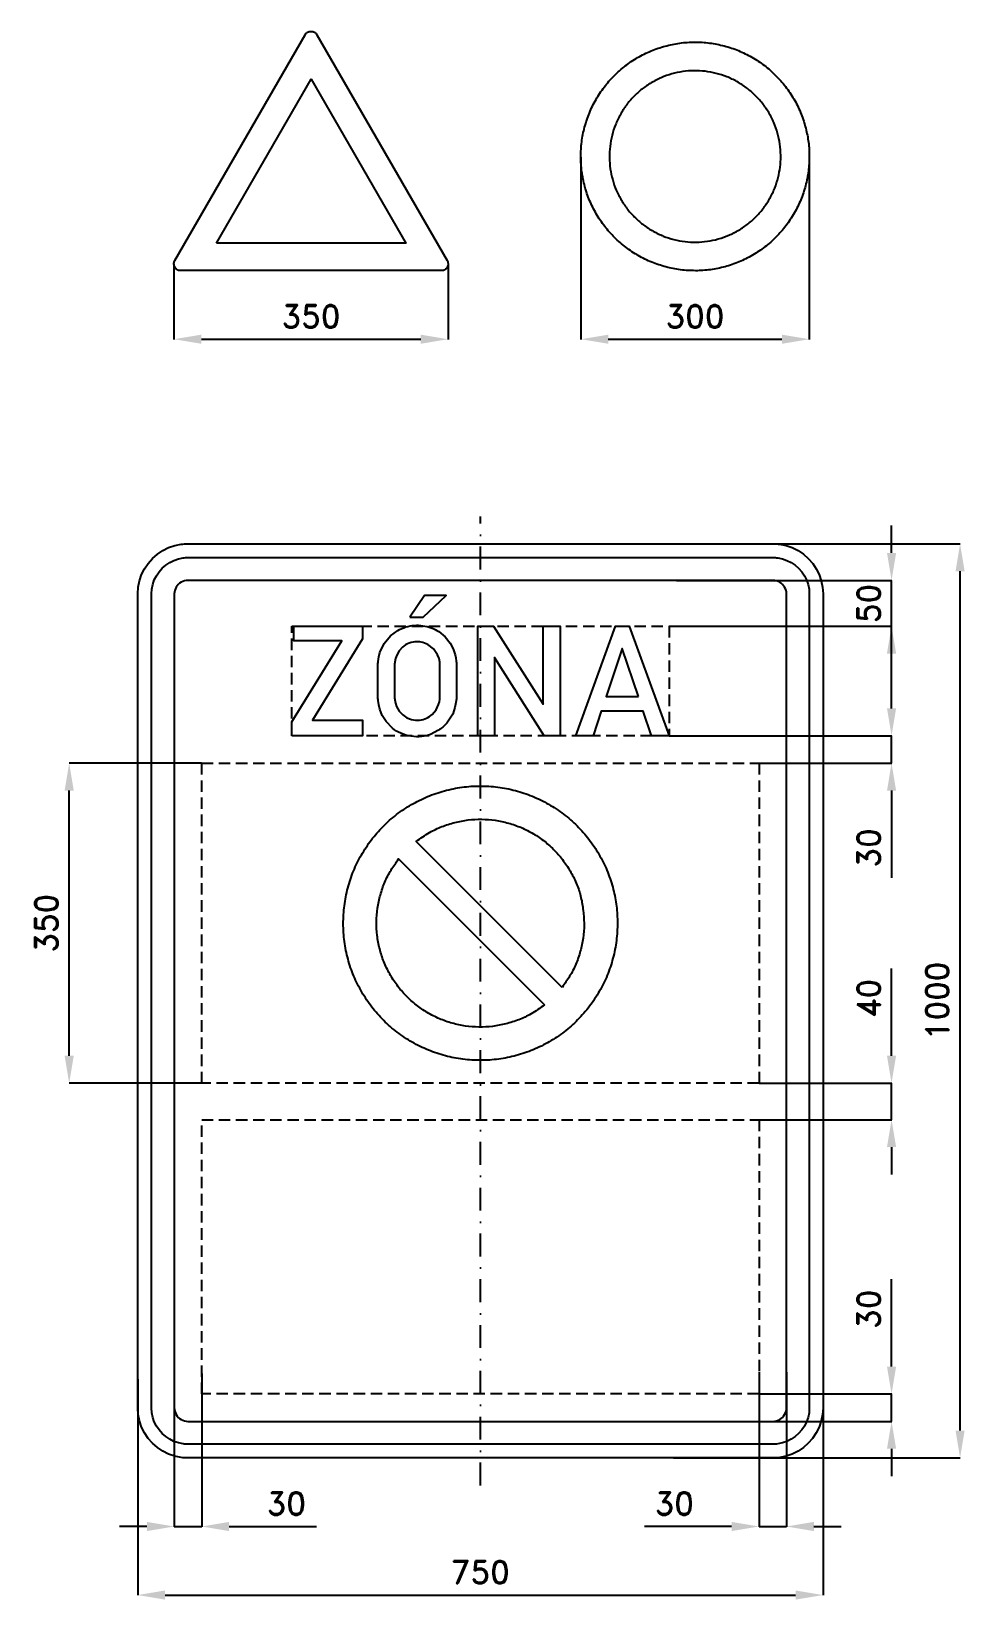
# Model space of a CAD drawing. Header units: millimetres. Extents: x -491 to 530, y -655 to 1061.
import ezdxf

# ---------------------------------------------------------------- set-up
doc = ezdxf.new("R2010")
doc.units = ezdxf.units.MM
doc.header["$LTSCALE"] = 5
doc.linetypes.add('ČERCHOVANÁX2', pattern=[2, 1, -0.5, 0, -0.5])
doc.linetypes.add('ČÁRKOVANÁX2', pattern=[1.5, 1, -0.5])
doc.layers.add('Kóty', color=2, linetype='Continuous')
doc.layers.add('Značka', color=7, linetype='Continuous')
doc.styles.get("Standard").update_dxf_attribs({"font": 'romand.shx', "height": 25})
doc.dimstyles.get("Standard").update_dxf_attribs({"dimtxt": 25, "dimasz": 30, "dimexe": 0.18, "dimexo": 0.0625, "dimgap": 12.5, "dimtad": 1, "dimdec": 0, "dimzin": 0, "dimdsep": 46, "dimtxsty": 'Standard', "dimcen": 0.09, "dimadec": 0, "dimazin": 0, "dimtfac": 1, "dimtdec": 0, "dimtofl": 0, "dimtmove": 0, "dimatfit": 3, "dimfxl": 1, "dimtolj": 1, "dimtzin": 0, "dimarcsym": 0})

msp = doc.modelspace()

# ---------------------------------------------------------------- texts
at = {"layer": 'Kóty', "insert": (425, 434.8), "char_height": 25, "attachment_point": 5, "rotation": 90}
msp.add_mtext('\\A1;50', dxfattribs=at)

# ---------------------------------------------------------------- blocks, each defined once
blk = doc.blocks.new('*D0')
at = {"layer": 'Defpoints', "color": 0, "transparency": 16777216}
for p in [(305, -430), (450, -430), (255.6, -460)]:
    blk.add_point(p, dxfattribs=at)
at = {"layer": 'Kóty', "color": 0, "lineweight": -2, "transparency": 16777216}
for p, q in [((450, -400), (450, -304.5)), ((305.1, -430), (450.2, -430)), ((255.7, -460), (450.2, -460)), ((450, -490), (450, -520))]:
    blk.add_line(p, q, dxfattribs=at)
at = {"layer": 'Kóty', "color": 0, "transparency": 16777216}
for points in [[(445, -400), (455, -400), (450, -430)], [(445, -490), (455, -490), (450, -460)]]:
    blk.add_solid(points, dxfattribs=at)
at = {"layer": 'Kóty', "color": 0, "transparency": 16777216, "insert": (425, -337.3), "char_height": 25, "attachment_point": 5, "rotation": 90}
blk.add_mtext('\\A1;30', dxfattribs=at)
blk = doc.blocks.new('*D1')
at = {"layer": 'Defpoints', "color": 0, "transparency": 16777216}
for p in [(305, -406.1), (335, -406.1), (305, -575)]:
    blk.add_point(p, dxfattribs=at)
at = {"layer": 'Kóty', "color": 0, "lineweight": -2, "transparency": 16777216}
for p, q in [((305, -406.2), (305, -575.2)), ((335, -406.2), (335, -575.2)), ((275, -575), (179.5, -575)), ((365, -575), (395, -575))]:
    blk.add_line(p, q, dxfattribs=at)
at = {"layer": 'Kóty', "color": 0, "transparency": 16777216}
for points in [[(275, -570), (275, -580), (305, -575)], [(365, -570), (365, -580), (335, -575)]]:
    blk.add_solid(points, dxfattribs=at)
at = {"layer": 'Kóty', "color": 0, "transparency": 16777216, "insert": (212.3, -550), "char_height": 25, "attachment_point": 5}
blk.add_mtext('\\A1;30', dxfattribs=at)
blk = doc.blocks.new('*D2')
at = {"layer": 'Defpoints', "color": 0, "transparency": 16777216}
for p in [(-335, -407.4), (-305, -407.4), (-305, -575)]:
    blk.add_point(p, dxfattribs=at)
at = {"layer": 'Kóty', "color": 0, "lineweight": -2, "transparency": 16777216}
for p, q in [((-335, -407.5), (-335, -575.2)), ((-305, -407.5), (-305, -575.2)), ((-365, -575), (-395, -575)), ((-275, -575), (-179.5, -575))]:
    blk.add_line(p, q, dxfattribs=at)
at = {"layer": 'Kóty', "color": 0, "transparency": 16777216}
for points in [[(-365, -570), (-365, -580), (-335, -575)], [(-275, -570), (-275, -580), (-305, -575)]]:
    blk.add_solid(points, dxfattribs=at)
at = {"layer": 'Kóty', "color": 0, "transparency": 16777216, "insert": (-212.3, -550), "char_height": 25, "attachment_point": 5}
blk.add_mtext('\\A1;30', dxfattribs=at)
blk = doc.blocks.new('*D3')
at = {"layer": 'Defpoints', "color": 0, "transparency": 16777216}
for p in [(-375, -413.9), (375, -413.9), (375, -650)]:
    blk.add_point(p, dxfattribs=at)
at = {"layer": 'Kóty', "color": 0, "lineweight": -2, "transparency": 16777216}
for p, q in [((-375, -414), (-375, -650.2)), ((375, -414), (375, -650.2)), ((-345, -650), (345, -650))]:
    blk.add_line(p, q, dxfattribs=at)
at = {"layer": 'Kóty', "color": 0, "transparency": 16777216}
for points in [[(-345, -645), (-345, -655), (-375, -650)], [(345, -645), (345, -655), (375, -650)]]:
    blk.add_solid(points, dxfattribs=at)
at = {"layer": 'Kóty', "color": 0, "transparency": 16777216, "insert": (0, -625), "char_height": 25, "attachment_point": 5}
blk.add_mtext('\\A1;750', dxfattribs=at)
blk = doc.blocks.new('*D4')
at = {"layer": 'Defpoints', "color": 0, "transparency": 16777216}
for p in [(-450, 260), (-304.994, 260), (-305, -90)]:
    blk.add_point(p, dxfattribs=at)
at = {"layer": 'Kóty', "color": 0, "lineweight": -2, "transparency": 16777216}
for p, q in [((-305.0565, 260), (-450.18, 260)), ((-450, -60), (-450, 230)), ((-305.0625, -90), (-450.18, -90))]:
    blk.add_line(p, q, dxfattribs=at)
at = {"layer": 'Kóty', "color": 0, "transparency": 16777216}
for points in [[(-455, 230), (-445, 230), (-450, 260)], [(-455, -60), (-445, -60), (-450, -90)]]:
    blk.add_solid(points, dxfattribs=at)
at = {"layer": 'Kóty', "color": 0, "transparency": 16777216, "insert": (-475, 85), "char_height": 25, "attachment_point": 5, "rotation": 90}
blk.add_mtext('\\A1;350', dxfattribs=at)
blk = doc.blocks.new('*D5')
at = {"layer": 'Defpoints', "color": 0, "transparency": 16777216}
for p in [(247.7, 500), (525, 500), (211.5, -500)]:
    blk.add_point(p, dxfattribs=at)
at = {"layer": 'Kóty', "color": 0, "lineweight": -2, "transparency": 16777216}
for p, q in [((247.7, 500), (525.2, 500)), ((525, -470), (525, 470)), ((211.5, -500), (525.2, -500))]:
    blk.add_line(p, q, dxfattribs=at)
at = {"layer": 'Kóty', "color": 0, "transparency": 16777216}
for points in [[(520, 470), (530, 470), (525, 500)], [(520, -470), (530, -470), (525, -500)]]:
    blk.add_solid(points, dxfattribs=at)
at = {"layer": 'Kóty', "color": 0, "transparency": 16777216, "insert": (500, 0), "char_height": 25, "attachment_point": 5, "rotation": 90}
blk.add_mtext('\\A1;1000', dxfattribs=at)
blk = doc.blocks.new('*D6')
at = {"layer": 'Defpoints', "color": 0, "transparency": 16777216}
for p in [(305, -90), (450, -90), (305, -130)]:
    blk.add_point(p, dxfattribs=at)
at = {"layer": 'Kóty', "color": 0, "lineweight": -2, "transparency": 16777216}
for p, q in [((450, -60), (450, 35.5)), ((305.1, -90), (450.2, -90)), ((305.1, -130), (450.2, -130)), ((450, -160), (450, -190))]:
    blk.add_line(p, q, dxfattribs=at)
at = {"layer": 'Kóty', "color": 0, "transparency": 16777216}
for points in [[(445, -60), (455, -60), (450, -90)], [(445, -160), (455, -160), (450, -130)]]:
    blk.add_solid(points, dxfattribs=at)
at = {"layer": 'Kóty', "color": 0, "transparency": 16777216, "insert": (425, 2.7), "char_height": 25, "attachment_point": 5, "rotation": 90}
blk.add_mtext('\\A1;40', dxfattribs=at)
blk = doc.blocks.new('*D7')
at = {"layer": 'Defpoints', "color": 0, "transparency": 16777216}
for p in [(110, 923.1), (360, 925), (360, 723.8)]:
    blk.add_point(p, dxfattribs=at)
at = {"layer": 'Kóty', "color": 0, "lineweight": -2, "transparency": 16777216}
for p, q in [((110, 923), (110, 723.6)), ((360, 925), (360, 723.6)), ((140, 723.8), (330, 723.8))]:
    blk.add_line(p, q, dxfattribs=at)
at = {"layer": 'Kóty', "color": 0, "transparency": 16777216}
for points in [[(140, 728.8), (140, 718.8), (110, 723.8)], [(330, 728.8), (330, 718.8), (360, 723.8)]]:
    blk.add_solid(points, dxfattribs=at)
at = {"layer": 'Kóty', "color": 0, "transparency": 16777216, "insert": (235, 748.8), "char_height": 25, "attachment_point": 5}
blk.add_mtext('\\A1;300', dxfattribs=at)
blk = doc.blocks.new('*D8')
at = {"layer": 'Defpoints', "color": 0, "transparency": 16777216}
for p in [(-335.3, 806.2), (-35.3, 806.1), (-35.3, 723.8)]:
    blk.add_point(p, dxfattribs=at)
at = {"layer": 'Kóty', "color": 0, "lineweight": -2, "transparency": 16777216}
for p, q in [((-335.3, 806.1), (-335.3, 723.6)), ((-35.3, 806.1), (-35.3, 723.6)), ((-305.3, 723.8), (-65.3, 723.8))]:
    blk.add_line(p, q, dxfattribs=at)
at = {"layer": 'Kóty', "color": 0, "transparency": 16777216}
for points in [[(-305.3, 728.8), (-305.3, 718.8), (-335.3, 723.8)], [(-65.3, 728.8), (-65.3, 718.8), (-35.3, 723.8)]]:
    blk.add_solid(points, dxfattribs=at)
at = {"layer": 'Kóty', "color": 0, "transparency": 16777216, "insert": (-185.3, 748.8), "char_height": 25, "attachment_point": 5}
blk.add_mtext('\\A1;350', dxfattribs=at)
blk = doc.blocks.new('*D9')
at = {"layer": 'Defpoints', "color": 0, "transparency": 16777216}
for p in [(206.5, 290), (305, 260), (450, 260)]:
    blk.add_point(p, dxfattribs=at)
at = {"layer": 'Kóty', "color": 0, "lineweight": -2, "transparency": 16777216}
for p, q in [((450, 320), (450, 350)), ((206.6, 290), (450.2, 290)), ((305.1, 260), (450.2, 260)), ((450, 230), (450, 134.5))]:
    blk.add_line(p, q, dxfattribs=at)
at = {"layer": 'Kóty', "color": 0, "transparency": 16777216}
for points in [[(445, 320), (455, 320), (450, 290)], [(445, 230), (455, 230), (450, 260)]]:
    blk.add_solid(points, dxfattribs=at)
at = {"layer": 'Kóty', "color": 0, "transparency": 16777216, "insert": (425, 167.3), "char_height": 25, "attachment_point": 5, "rotation": 90}
blk.add_mtext('\\A1;30', dxfattribs=at)

# ---------------------------------------------------------------- dimensions: what is measured, and where the dimension line sits
at = {"layer": 'Kóty'}
for base, p1, p2, text, picture, middle in [((360, 723.8), (110, 923.1), (360, 925), '300', '*D7', (235, 748.8)), ((-35.3, 723.8), (-335.3, 806.2), (-35.3, 806.1), '350', '*D8', (-185.3, 748.8))]:
    dim = msp.add_linear_dim(base=base, p1=p1, p2=p2, text=text, dimstyle='Standard', dxfattribs=at)
    dim.commit()
    dim.dimension.update_dxf_attribs({"geometry": picture, "text_midpoint": middle})
for base, p1, p2, picture, middle in [((525, 500), (211.5, -500), (247.7, 500), '*D5', (500, 0)), ((450, 260), (206.5, 290), (305, 260), '*D9', (425, 167.3)), ((-450, 260), (-305, -90), (-305, 260), '*D4', (-475, 85)), ((450, -90), (305, -130), (305, -90), '*D6', (425, 2.7)), ((450, -430), (255.6, -460), (305, -430), '*D0', (425, -337.3))]:
    dim = msp.add_linear_dim(base=base, p1=p1, p2=p2, angle=90, dimstyle='Standard', dxfattribs=at)
    dim.commit()
    dim.dimension.update_dxf_attribs({"geometry": picture, "text_midpoint": middle})
for base, p1, p2, picture, middle in [((-305, -575), (-335, -407.4), (-305, -407.4), '*D2', (-212.3, -550)), ((305, -575), (335, -406.1), (305, -406.1), '*D1', (212.3, -550)), ((375, -650), (-375, -413.9), (375, -413.9), '*D3', (0, -625))]:
    dim = msp.add_linear_dim(base=base, p1=p1, p2=p2, dimstyle='Standard', dxfattribs=at)
    dim.commit()
    dim.dimension.update_dxf_attribs({"geometry": picture, "text_midpoint": middle})

# ---------------------------------------------------------------- linework, layer by layer
at = {"layer": 'Kóty'}
for p, q in [((450, 490), (450, 520)), ((214.5, 460), (450.2, 460)), ((450, 320), (450, 415.5)), ((206.6, 410), (450.2, 410))]:
    msp.add_line(p, q, dxfattribs=at)
for points in [[(450, 410), (450, 460)], [(450, 260), (450, 290)], [(450, -130), (450, -90)], [(450, -460), (450, -430)], [(-335, -575), (-305, -575)], [(305, -575), (335, -575)]]:
    msp.add_lwpolyline(points, dxfattribs=at)
for points in [[(445, 490), (455, 490), (450, 460)], [(445, 380), (455, 380), (450, 410)]]:
    msp.add_solid(points, dxfattribs=at)
at = {"layer": 'Značka', "color": 1}
for points in [[(-42.8, 798.8), (-327.9, 798.8), (-328.2, 798.8), (-328.6, 798.8, -0.055813), (-330.2, 799.1, -0.055956), (-331.6, 799.8, -0.069573), (-333.2, 800.9, -0.06979), (-334.3, 802.5, -0.069473), (-335.1, 804.3, -0.06778), (-335.3, 806.2, -0.055922), (-335.2, 807.8, -0.060906), (-334.7, 809.3), (-334.5, 809.6), (-334.3, 810), (-191.8, 1056.8), (-191.6, 1057.2), (-191.4, 1057.5, -0.055828), (-190.4, 1058.7, -0.056007), (-189.1, 1059.6, -0.069592), (-187.3, 1060.3, -0.069755), (-185.3, 1060.6, -0.069442), (-183.4, 1060.3, -0.067764), (-181.6, 1059.6, -0.056022), (-180.3, 1058.7, -0.061146), (-179.3, 1057.5), (-179.1, 1057.2), (-178.9, 1056.8), (-36.3, 810), (-36.2, 809.6), (-36, 809.3, -0.055634), (-35.5, 807.8), (-35.3, 806.2, -0.0696), (-35.6, 804.3, -0.069839), (-36.3, 802.5, -0.069564), (-37.5, 800.9, -0.067726), (-39.1, 799.8, -0.055903), (-40.5, 799.1, -0.061107), (-42, 798.8), (-42.4, 798.8), (-42.8, 798.8)], [(360, 923.8), (360, 922.9), (360, 922.1, -0.032165), (358.7, 905.8, -0.035724), (355.3, 889.8, -0.036665), (349.9, 874.4, -0.034753), (342.4, 859.9, -0.034037), (333.2, 846.3, -0.034452), (322.2, 834.2, -0.034561), (309.8, 823.6, -0.034425), (296.1, 814.7, -0.034389), (281.3, 807.6, -0.034418), (265.8, 802.6, -0.034423), (249.7, 799.6, -0.034416), (233.4, 798.8, -0.034416), (217, 800, -0.034417), (201.1, 803.5, -0.034417), (185.6, 808.9, -0.034417), (171.1, 816.3, -0.034417), (157.6, 825.6, -0.034417), (145.5, 836.5, -0.034416), (134.8, 848.9, -0.034417), (125.9, 862.7, -0.034417), (118.8, 877.4, -0.034417), (113.8, 893, -0.034416), (110.8, 909.1, -0.034417), (110, 925.4, -0.034417), (111.2, 941.7, -0.034418), (114.7, 957.7, -0.034417), (120.1, 973.1, -0.034418), (127.6, 987.7, -0.034416), (136.8, 1001.2, -0.034415), (147.8, 1013.3, -0.034418), (160.2, 1024, -0.034416), (173.9, 1032.8, -0.034417), (188.7, 1039.9, -0.034417), (204.2, 1044.9, -0.034416), (220.3, 1048, -0.034417), (236.6, 1048.8, -0.034417), (252.9, 1047.5, -0.034416), (268.9, 1044.1, -0.034415), (284.4, 1038.7, -0.034418), (298.9, 1031.2, -0.034419), (312.4, 1022, -0.034403), (324.5, 1011, -0.034415), (335.2, 998.6, -0.03449), (344.1, 984.8, -0.034418), (351.1, 970.1, -0.034075), (356.1, 954.5, -0.03279), (359.1, 939.3, -0.034265), (360, 923.8)], [(328.7, 923.8), (328.7, 924.4), (328.7, 925, 0.032167), (327.8, 937.2, 0.035726), (325.2, 949.2, 0.036665), (321.2, 960.8, 0.034752), (315.6, 971.7, 0.03404), (308.6, 981.8, 0.034452), (300.4, 990.9, 0.034558), (291.1, 998.9, 0.034426), (280.8, 1005.6, 0.034389), (269.7, 1010.9, 0.034417), (258.1, 1014.6, 0.034425), (246, 1016.9, 0.034418), (233.8, 1017.5, 0.034418), (221.5, 1016.6, 0.034414), (209.5, 1014, 0.034417), (198, 1009.9, 0.034415), (187.1, 1004.3, 0.034419), (176.9, 997.4, 0.034418), (167.8, 989.2, 0.034417), (159.8, 979.9, 0.034418), (153.2, 969.6, 0.034417), (147.9, 958.5, 0.034416), (144.1, 946.8, 0.034416), (141.9, 934.8, 0.034416), (141.3, 922.5, 0.034417), (142.2, 910.3, 0.034418), (144.8, 898.3, 0.034416), (148.8, 886.7, 0.034417), (154.4, 875.8, 0.034417), (161.3, 865.7, 0.034417), (169.6, 856.6, 0.034416), (178.9, 848.6, 0.034417), (189.2, 842, 0.034417), (200.2, 836.7, 0.034417), (211.9, 832.9, 0.034416), (224, 830.6, 0.034416), (236.2, 830, 0.034417), (248.5, 830.9, 0.034417), (260.4, 833.5, 0.034416), (272, 837.6, 0.034416), (282.9, 843.2, 0.034419), (293.1, 850.1, 0.034405), (302.1, 858.3, 0.034416), (310.1, 867.7, 0.034487), (316.8, 878, 0.034418), (322.1, 889, 0.034079), (325.9, 900.7, 0.032793), (328.1, 912.1, 0.034267), (328.7, 923.8)], [(150, 85), (150, 84), (150, 83, -0.032164), (148.5, 63.5, -0.035724), (144.4, 44.3, -0.036667), (137.9, 25.7, -0.03475), (128.9, 8.3, -0.03404), (117.9, -7.9, -0.034452), (104.7, -22.5, -0.034561), (89.8, -35.3, -0.034428), (73.3, -45.9, -0.034389), (55.6, -54.4, -0.034417), (36.9, -60.4, -0.034423), (17.6, -64, -0.034417), (-2, -65, -0.034414), (-21.5, -63.5, -0.034417), (-40.7, -59.4, -0.034417), (-59.2, -52.9, -0.034417), (-76.7, -43.9, -0.034415), (-92.9, -32.9, -0.034416), (-107.5, -19.7, -0.034416), (-120.3, -4.8, -0.034417), (-130.9, 11.7, -0.034417), (-139.4, 29.4, -0.034416), (-145.4, 48.1, -0.034418), (-149, 67.4, -0.034417), (-150, 87, -0.034416), (-148.5, 106.5, -0.034416), (-144.4, 125.7, -0.034416), (-137.9, 144.2, -0.034414), (-128.9, 161.7, -0.034416), (-117.9, 177.9, -0.034418), (-104.7, 192.5, -0.03442), (-89.8, 205.2, -0.034416), (-73.3, 215.9, -0.034414), (-55.6, 224.4, -0.034418), (-36.9, 230.4, -0.034415), (-17.6, 234, -0.034413), (2, 235, -0.034415), (21.5, 233.5, -0.034419), (40.7, 229.4, -0.034412), (59.2, 222.9, -0.034414), (76.7, 213.9, -0.034415), (92.9, 202.9, -0.034406), (107.5, 189.7, -0.034412), (120.3, 174.8, -0.03449), (130.9, 158.3, -0.034421), (139.4, 140.6, -0.03408), (145.4, 121.9, -0.032793), (148.9, 103.6, -0.03427), (150, 85)]]:
    msp.add_lwpolyline(points, format="xyb", dxfattribs=at)
msp.add_lwpolyline([(-288.9, 828.7), (-185.3, 1008.2), (-81.7, 828.7), (-288.9, 828.7)], dxfattribs=at)
at = {"layer": 'Značka', "color": 6, "linetype": 'ČERCHOVANÁX2', "ltscale": 5}
msp.add_lwpolyline([(0, -530), (0, 530)], dxfattribs=at)
at = {"layer": 'Značka', "color": 3}
for points in [[(-320, -500), (-320.2, -500), (-320.4, -500, -0.032184), (-327.5, -499.5, -0.035432), (-334.5, -498.1), (-341.2, -495.8), (-347.6, -492.6), (-353.5, -488.6), (-358.8, -483.9), (-363.6, -478.6), (-367.5, -472.6), (-370.7, -466.3), (-373, -459.5), (-374.5, -452.5), (-375, -445.4), (-375, -445.2), (-375, -445), (-375, 445), (-375, 445.2), (-375, 445.4), (-374.5, 452.5), (-373, 459.5), (-370.7, 466.3), (-367.5, 472.6), (-363.6, 478.5), (-358.8, 483.9), (-353.5, 488.6), (-347.6, 492.6), (-341.2, 495.8), (-334.5, 498), (-327.5, 499.5, -0.036737), (-320.4, 500), (-320.2, 500), (-320, 500), (320, 500), (320.3, 500), (320.5, 500, -0.03219), (327.6, 499.5, -0.035456), (334.6, 498), (341.3, 495.8), (347.7, 492.6), (353.6, 488.6), (358.9, 483.9), (363.7, 478.5), (367.6, 472.6), (370.8, 466.3), (373.1, 459.5), (374.6, 452.5), (375, 445.4), (375, 445.2), (375, 445), (375, -445), (375, -445.2), (375, -445.4), (374.5, -452.5), (373.1, -459.5), (370.8, -466.3), (367.6, -472.6), (363.6, -478.6), (358.9, -483.9), (353.6, -488.6), (347.7, -492.6), (341.3, -495.7), (334.6, -498.1), (327.6, -499.5, -0.036759), (320.5, -500), (320.3, -500), (320, -500), (-320, -500)], [(-320, -485), (-320.1, -485), (-320.3, -485, -0.032177), (-325.4, -484.6), (-330.5, -483.6), (-335.4, -481.9), (-340, -479.6), (-344.4, -476.7), (-348.2, -473.3), (-351.7, -469.4), (-354.5, -465.1), (-356.9, -460.5), (-358.5, -455.6), (-359.6, -450.5), (-360, -445.3), (-360, -445.2), (-360, -445), (-360, 445), (-360, 445.2), (-360, 445.3), (-359.6, 450.5), (-358.5, 455.5), (-356.9, 460.5), (-354.5, 465.1), (-351.7, 469.4), (-348.2, 473.3), (-344.4, 476.7), (-340, 479.6), (-335.4, 481.9), (-330.5, 483.6), (-325.4, 484.6, -0.036755), (-320.3, 485), (-320.1, 485), (-320, 485), (320, 485), (320.2, 485), (320.4, 485, -0.032148), (325.5, 484.6), (330.6, 483.6), (335.5, 481.9), (340.1, 479.6), (344.4, 476.7), (348.3, 473.3), (351.8, 469.4), (354.6, 465.1), (356.9, 460.5), (358.6, 455.5), (359.7, 450.5), (360, 445.3), (360, 445.2), (360, 445), (360, -445), (360, -445.2), (360, -445.3), (359.7, -450.5), (358.6, -455.6), (357, -460.5), (354.6, -465.1), (351.8, -469.4), (348.3, -473.3), (344.4, -476.7), (340.1, -479.6), (335.5, -481.9), (330.6, -483.6), (325.5, -484.7, -0.036737), (320.4, -485), (320.2, -485), (320, -485), (-320, -485)], [(-320, -460), (320, -460), (320.1, -460), (320.2, -460, 0.032206), (322.1, -459.9), (324, -459.5), (325.8, -458.8), (327.6, -458), (329.2, -456.9), (330.6, -455.6), (331.9, -454.2), (333, -452.5), (333.9, -450.8), (334.5, -449), (334.9, -447.1), (335, -445.1), (335, -445.1), (335, -445), (335, 445), (335, 445.1), (335, 445.1), (334.9, 447), (334.5, 449), (333.9, 450.8), (333, 452.5), (331.9, 454.1), (330.6, 455.6), (329.2, 456.9), (327.6, 458), (325.8, 458.8), (324, 459.5), (322.1, 459.9), (320.2, 460), (320.1, 460), (320, 460), (-320, 460), (-320, 460), (-320.1, 460, 0.032222), (-322, 459.9), (-323.9, 459.5), (-325.8, 458.9), (-327.5, 458), (-329.1, 456.9), (-330.6, 455.6), (-331.9, 454.1), (-332.9, 452.5), (-333.8, 450.8), (-334.4, 449), (-334.8, 447), (-335, 445.1), (-335, 445.1), (-335, 445), (-335, -445), (-335, -445.1), (-335, -445.1), (-334.8, -447.1), (-334.4, -449), (-333.8, -450.8), (-332.9, -452.5), (-331.9, -454.2), (-330.6, -455.6), (-329.1, -456.9), (-327.5, -458), (-325.8, -458.8), (-323.9, -459.5), (-322, -459.9), (-320.1, -460), (-320, -460), (-320, -460)], [(-112.1, 369.2), (-112, 370.2), (-111.9, 371.2), (-111.3, 376.2), (-110, 381.1), (-105.4, 391), (-98.3, 399.4), (-90.5, 405.2, -0.059975), (-81.5, 409, -0.057357), (-72.3, 410.8, -0.057563), (-62.9, 410.4, -0.0569), (-53.9, 408.1, -0.057544), (-45.6, 403.9), (-38.6, 398.3), (-33, 391.2), (-29.7, 385.2), (-27.6, 378.7), (-26.9, 375.1), (-26.4, 371.5), (-26.4, 370.9), (-26.3, 370.3), (-26.3, 330.1), (-26.4, 329.2), (-26.5, 328.3), (-27.8, 320.9), (-30.3, 313.7), (-36.7, 303.7, -0.07306), (-45.9, 296), (-54.5, 291.5, -0.059841), (-64, 289.3, -0.071107), (-75.8, 289.4, -0.074174), (-87.1, 292.8, -0.066048), (-96, 298.2), (-103.2, 305.7), (-107.4, 312.1), (-110.2, 319.1), (-111.3, 323.8), (-111.9, 328.6), (-112, 329.7), (-112.1, 330.8), (-112.1, 369.2)], [(-93.8, 369.2), (-93.8, 330.8), (-93.7, 330), (-93.7, 329.3), (-93, 325.5), (-91.8, 321.9), (-89, 317), (-85, 312.8), (-80.4, 309.6), (-75.2, 307.7), (-70.9, 307.1, 0.044547), (-66.5, 307.2, 0.07388), (-59.1, 309.2, 0.084915), (-52.8, 313.3), (-48.5, 318.2), (-45.7, 324.1), (-44.9, 327.1), (-44.5, 330.1), (-44.5, 330.5), (-44.5, 330.9), (-44.5, 369.1), (-44.5, 369.8), (-44.5, 370.4), (-45.2, 374.6), (-46.8, 378.6), (-51.2, 385.1), (-57.4, 389.8), (-63.1, 392.1, 0.066664), (-69.4, 392.8, 0.088524), (-77.9, 391.3, 0.098146), (-85.2, 386.9), (-88.9, 382.9), (-91.6, 378.2), (-93, 374.4), (-93.7, 370.5), (-93.7, 369.8), (-93.8, 369.2)]]:
    msp.add_lwpolyline(points, format="xyb", dxfattribs=at)
for points in [[(-77.2, 419.7), (-62.7, 419.7), (-37.6, 443.3), (-61.3, 443.3), (-77.2, 419.7)], [(-206.4, 290), (-206.4, 305.1), (-151.7, 393.8), (-204.2, 393.8), (-204.2, 410), (-129.1, 410), (-129.1, 395.9), (-183.8, 307.2), (-129.1, 307.2), (-129.1, 290), (-206.4, 290)], [(-2.8, 290), (-2.8, 410), (14.4, 410), (68.9, 324.4), (68.9, 410), (87.3, 410), (87.2, 290), (69.9, 290), (15.3, 375.5), (15.3, 290), (-2.8, 290)], [(104.3, 290), (147.8, 410), (162.9, 410), (206.5, 290), (187.2, 290), (178.2, 316.8), (132.3, 316.8), (123.5, 290), (104.3, 290)], [(172.9, 332.8), (155.3, 385.5), (137.8, 332.8), (172.9, 332.8)]]:
    msp.add_lwpolyline(points, dxfattribs=at)
at = {"layer": 'Značka', "color": 6, "linetype": 'ČÁRKOVANÁX2', "ltscale": 2.5}
for points in [[(-206.4, 290), (-206.4, 410), (206.5, 410), (206.5, 290), (-206.4, 290)], [(-305, -90), (-305, 260), (305, 260), (305, -90), (-305, -90)], [(-305, -430), (-305, -130), (305, -130), (305, -430), (-305, -430)]]:
    msp.add_lwpolyline(points, dxfattribs=at)
at = {"layer": 'Značka', "color": 5}
for points in [[(89.4, 14.8), (-70.1, 174.4, -0.00574), (-62.9, 179.5, -0.017278), (-55.5, 184.2, -0.037255), (-42.2, 190.6, -0.034621), (-28, 195.1, -0.033864), (-13.4, 197.9, -0.034451), (1.5, 198.6, -0.034556), (16.3, 197.5, -0.034429), (30.8, 194.4, -0.034401), (44.9, 189.5, -0.034335), (58.1, 182.7, -0.034418), (70.4, 174.3, -0.034821), (81.4, 164.3, -0.034397), (91.1, 153, -0.032721), (99.1, 140.5, -0.034577), (105.7, 127.1, -0.040942), (110.1, 113, -0.031757), (112.5, 99.1, -0.010468), (113.6, 85), (113.6, 84.3), (113.6, 83.5, -0.033008), (112.5, 68.7, -0.034396), (109.4, 54.2, -0.036418), (104.5, 40.1, -0.039596), (97.7, 26.9, -0.015331), (93.7, 20.8, -0.005098), (89.4, 14.8)], [(70.1, -4.4, -0.005736), (62.9, -9.5, -0.017265), (55.5, -14.2, -0.037235), (42.2, -20.6, -0.034617), (28, -25.1, -0.033871), (13.3, -27.9, -0.034446), (-1.5, -28.6, -0.03456), (-16.3, -27.5, -0.034418), (-30.9, -24.4, -0.034395), (-44.9, -19.5, -0.03442), (-58.1, -12.7, -0.034419), (-70.4, -4.3, -0.034416), (-81.4, 5.7, -0.034416), (-91.1, 17, -0.034428), (-99.2, 29.5, -0.034419), (-105.6, 42.9, -0.034353), (-110.2, 57, -0.034415), (-112.9, 71.6, -0.034719), (-113.6, 86.5, -0.034402), (-112.5, 101.3, -0.033166), (-109.4, 115.8, -0.034541), (-104.5, 129.9, -0.039197), (-97.7, 143.1, -0.015448), (-93.7, 149.2, -0.005142), (-89.5, 155.2), (70.1, -4.4)]]:
    msp.add_lwpolyline(points, format="xyb", dxfattribs=at)

msp.set_redraw_order([(e.dxf.handle, doc.entitydb.next_handle()) for e in msp.query("TEXT MTEXT ATTDEF DIMENSION ARC_DIMENSION")])  # texts and dimensions are drawn at this point

doc.saveas('drawing.dxf')
